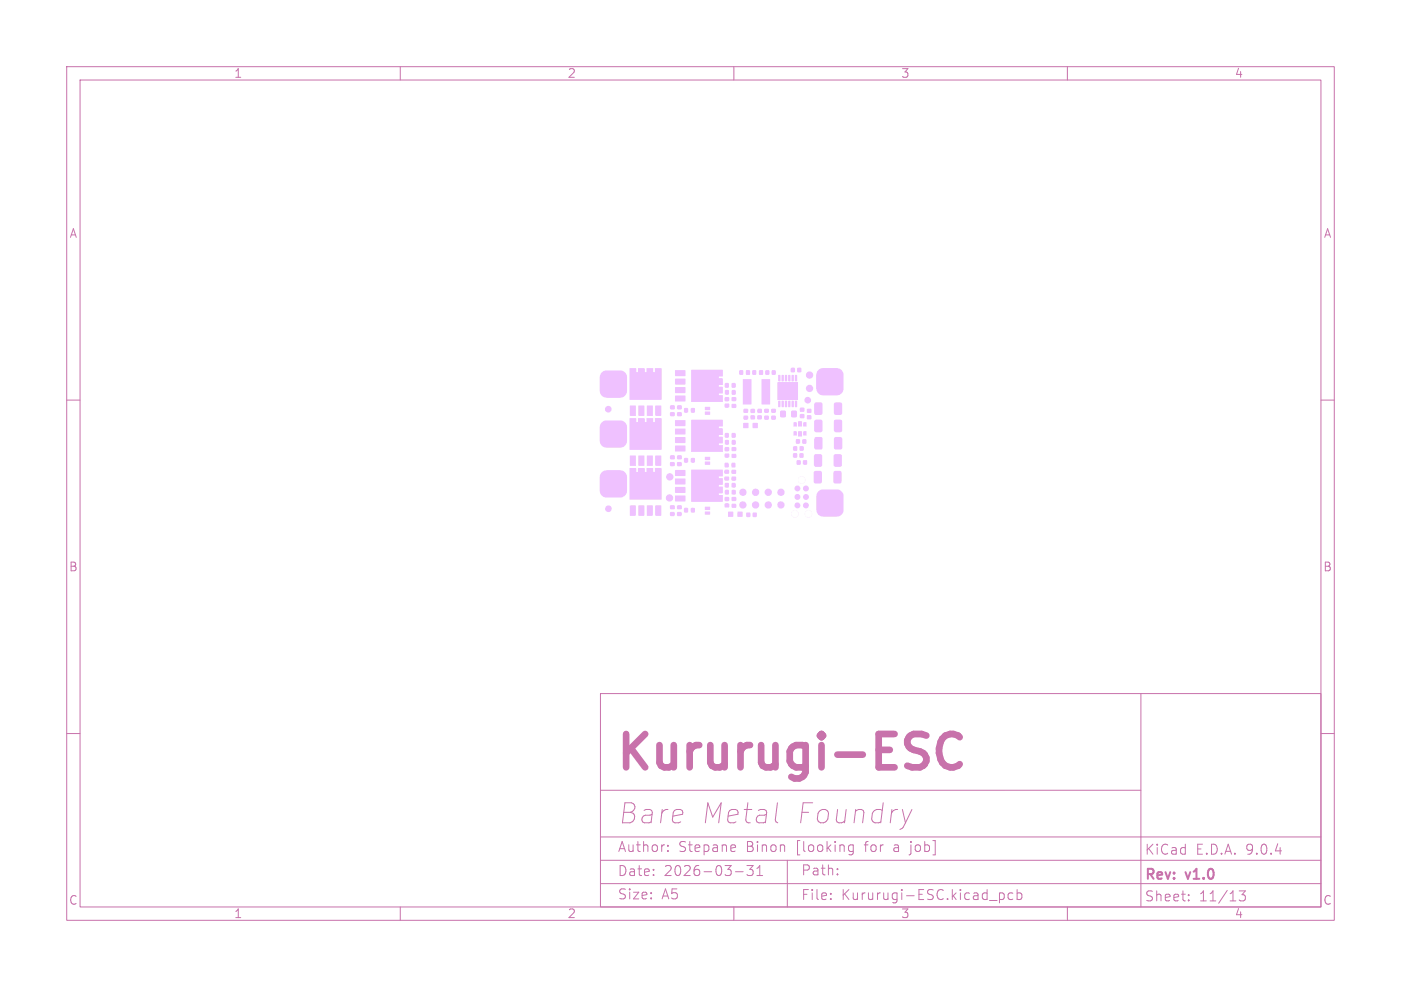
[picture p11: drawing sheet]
<svg xmlns="http://www.w3.org/2000/svg" width="210mm" height="148mm" viewBox="0 0 210 148" stroke-linecap="round" stroke-linejoin="round" font-family="sans-serif">
<defs><g id="words">
<text font-size="7" fill="#c872ab" x="92" y="116.8">Kururugi-ESC</text>
<g font-size="4.2" fill="#c872ab">
<text x="92.5" y="123.7">Bare</text>
<text x="104.8" y="123.7">Metal</text>
<text x="118.9" y="123.7">Foundry</text>
</g>
<g font-size="2.1" fill="#c872ab">
<text x="92.5" y="131.6">Date:</text>
<text x="92.5" y="128">Author:</text>
<text x="99.5" y="131.6">2026-03-31</text>
<text x="101.7" y="128">Stepane</text>
<text x="111.9" y="128">Binon</text>
<text x="119.5" y="128">[looking</text>
<text x="120" y="131.5">Path:</text>
<text x="129.9" y="128">for</text>
<text x="134.3" y="128">a</text>
<text x="137" y="128">job]</text>
<text x="171.5" y="128.4">KiCad</text>
<text x="179.2" y="128.4">E.D.A.</text>
<text x="186.8" y="128.4">9.0.4</text>
<text x="92.5" y="135.1">Size:</text>
<text x="99.2" y="135.1">A5</text>
<text x="120" y="135.2">File:</text>
<text x="126.1" y="135.2">Kururugi-ESC.kicad_pcb</text>
<text x="171.5" y="132.3">Rev:</text>
<text x="171.5" y="135.4">Sheet:</text>
<text x="177.9" y="132.3">v1.0</text>
<text x="179.7" y="135.4">11/13</text>
</g>
<g font-size="1.8" fill="#c872ab">
<text x="35" y="11.9">1</text>
<text x="85" y="11.9">2</text>
<text x="135" y="11.9">3</text>
<text x="185" y="11.9">4</text>
<text x="10.3" y="35.9">A</text>
<text x="198.4" y="35.9">A</text>
<text x="10.3" y="85.9">B</text>
<text x="198.3" y="85.9">B</text>
<text x="10.3" y="135.9">C</text>
<text x="35" y="137.9">1</text>
<text x="85" y="137.9">2</text>
<text x="135" y="137.9">3</text>
<text x="185" y="137.9">4</text>
<text x="198.3" y="135.9">C</text>
</g>
</g></defs>
<g fill="none" stroke="#c872ab" stroke-width=".15">
<path d="M10 10h190v128h-190zM12 12h186v124h-186zM60 10v2M110 10v2M160 10v2M10 60h2M198 60h2M10 110h2M90 104h108v32h-108zM171 118.5h-81M171 104v32M198 110h2"/>
<path d="M60 136v2M90 132.5h108M90 129h108M90 125.5h108M100.1 127.5v.2M100.1 126.8v.1M110 136v2M110 126.7l.2 .1 .1 .2-.8 .2M110.2 127.6l-.2 .1M110.2 130.7h1.2M112 129.8h.9l-.5 .6a.41 .41 0 0 1 .5 .2v.4l-.2 .2-.5 .1-.2-.2M113.5 131.3h.8"/>
<path d="M113.5 130.2l.4-.4v1.5M118 129v7M124.5 134.7v.2M124.5 134v.1M125.5 131v.2M125.5 130.3v.1M127.3 127.5l.2 .2 .4-.1M127.9 126.7v1.2a.41 .41 0 0 1-.6 .2M127.9 126.8l-.4-.1-.2 .1M136.7 121.4l-1 2M149.8 133.9v1.5M149.8 134l.4-.1 .3 .3v.4l-.1 .2h-.6"/>
<path d="M151.8 134l-.4-.1-.3 .3v.4l.1 .2h.6M152.5 134l.4-.1 .3 .3v.4l-.2 .2h-.5M152.5 133.4v1.5M160 136v2M178.2 134.9v.2M178.2 134.2v.1M185.7 133.6h1l-.5 .6a.41 .41 0 0 1 .5 .2v.4l-.2 .2-.5 .1-.3-.2"/>
</g>
<path d="M143.9 110.5a1.73 1.73 0 0 0-2.9 .8 3.2 3.2 0 0 0 .7 3.5 1.76 1.76 0 0 0 2.2-.2" fill="none" stroke="#c872ab" stroke-width="1"/>
<g fill="#efc1ff">
<path d="M111.9 76.9h.5v.6h-.5z"/>
<path d="M112.9 76.9h.5v.6h-.5z"/>
<path d="M109.2 76.7h.7v.8h-.7z"/>
<path d="M110.6 76.7h.7v.8h-.7z"/>
<path d="M122.7 73.7l.5-.3h2.2a1.05 1.05 0 0 1 1.1 1v2a1.05 1.05 0 0 1-1.1 1.1h-2a1.05 1.05 0 0 1-1-1.1v-2.2z"/>
<path d="M101.5 76.8h.7v.5h-.7z"/>
<path d="M100.5 76.8h.6v.5h-.6z"/>
<path d="M94.4 75.8h.9v1.5h-.9z"/>
<path d="M95.7 75.8h.9l-.1 1.5h-.8z"/>
<path d="M97 75.8h.9l-.1 1.5h-.8z"/>
<path d="M98.2 75.8h.9v1.5h-.9z"/>
<path d="M105.7 76.7h.7v.4l-.7 .1z"/>
<path d="M102.6 76.2h.5v.6h-.5z"/>
<path d="M103.6 76.2h.5v.6h-.5z"/>
<path d="M105.7 76h.7v.4l-.7 .1z"/>
<path d="M101.5 75.8h.7v.5h-.7z"/>
<path d="M100.5 75.8h.6v.5h-.6z"/>
<path d="M109.7 75.6h.6v.5h-.6z"/>
<path d="M108.7 75.5h.6v.6h-.6z"/>
<path d="M103.6 70.4h4.7v1h-.5v.3h.5v1h-.5v.3h.5v.9l-.5 .1v.2h.5v1h-4.7z"/>
<path d="M101.2 74.3h1.5v.8l-1.5 .1z"/>
<path d="M108.7 74.6h.6v.5h-.6z"/>
<path d="M109.7 74.6h.6v.5h-.6z"/>
<path d="M94.4 70.2h1v.6h.2v-.6h1v.6h.3v-.6h1v.6h.3v-.6h1v4.7h-4.8z"/>
<path d="M90.2 70.8l.5-.3h2.2a1.05 1.05 0 0 1 1.1 1.1v2a1.05 1.05 0 0 1-1.1 1h-2a1.05 1.05 0 0 1-1-1v-2.2z"/>
<path d="M108.7 73.5h.5v.6h-.5z"/>
<path d="M109.7 73.5h.5v.6h-.5z"/>
<path d="M101.2 73h1.5v.9h-1.5z"/>
<path d="M108.7 72.4h.5v.7h-.5z"/>
<path d="M109.7 72.4h.5v.7h-.5z"/>
<path d="M101.2 71.8h1.5v.8l-1.5 .1z"/>
<path d="M122 70.7l.3-.1h.7l.2 .1v1.5l-.1 .3h-.8l-.3-.1z"/>
<path d="M125 70.7l.2-.1h.7l.2 .1 .1 1.5-.2 .3h-.8l-.2-.1z"/>
<path d="M109.7 71.5h.6v.5h-.6z"/>
<path d="M108.6 71.5h.7v.5h-.7z"/>
<path d="M101.2 70.5h1.5v.8l-1.5 .1z"/>
<path d="M109.7 70.5h.6v.5h-.6z"/>
<path d="M108.6 70.5h.7v.5h-.7z"/>
<path d="M108.7 69.4h.5v.7h-.5z"/>
<path d="M109.7 69.4h.5v.7h-.5z"/>
<path d="M122.1 68.2l.2-.1h.7l.2 .1 .1 1.5-.2 .3h-.8l-.2-.1z"/>
<path d="M125 68.2l.3-.1h.7l.1 .1 .1 1.5-.1 .3h-.8l-.3-.1z"/>
<path d="M101.5 69.3h.7v.6h-.7z"/>
<path d="M100.5 69.3h.6v.6h-.6z"/>
<path d="M94.4 68.3l.9 .1v1.5l-.9-.1z"/>
<path d="M95.7 68.3l.9 .1-.1 1.5-.8-.1z"/>
<path d="M97 68.3l.9 .1-.1 1.5-.8-.1z"/>
<path d="M98.2 68.3l.9 .1v1.5l-.9-.1z"/>
<path d="M119.4 69h.6v.7h-.6z"/>
<path d="M120.4 69h.5v.7h-.5z"/>
<path d="M105.7 69.2h.7v.4l-.7 .1z"/>
<path d="M102.6 68.7h.5v.6h-.5z"/>
<path d="M103.6 68.7h.5v.6h-.5z"/>
<path d="M105.7 68.5h.7v.4l-.7 .1z"/>
<path d="M101.5 68.3h.7v.5h-.7z"/>
<path d="M100.5 68.3h.6v.5h-.6z"/>
<path d="M109.7 68.1h.6v.5h-.6z"/>
<path d="M118.9 68h.6v.6h-.6z"/>
<path d="M119.9 68h.5v.6h-.5z"/>
<path d="M108.7 68h.6v.6h-.6z"/>
<path d="M103.6 63h4.7v.9l-.5 .1v.2h.5v1h-.5v.3h.5v.9l-.5 .1v.2l.5 .1v1h-4.7z"/>
<path d="M101.2 66.8h1.5v.9h-1.5z"/>
<path d="M108.7 67.1h.6v.5h-.6z"/>
<path d="M109.7 67.1h.6v.5h-.6z"/>
<path d="M118.9 66.9h.6v.7h-.6z"/>
<path d="M119.9 66.9h.5v.7h-.5z"/>
<path d="M94.4 62.7h1v.6h.2v-.6h1v.6h.3v-.6h1v.6h.3v-.6h1v4.7h-4.8z"/>
<path d="M122.1 65.7l.3-.2h.7l.2 .2v1.4l-.1 .3h-.8l-.3-.1z"/>
<path d="M125.1 65.7l.2-.2h.7l.2 .2 .1 1.4-.2 .3h-.8l-.2-.1z"/>
<path d="M90.2 63.3l.5-.2 2.2-.1a1.05 1.05 0 0 1 1.1 1.1v2a1.05 1.05 0 0 1-1.1 1h-2a1.05 1.05 0 0 1-1-1v-2.2z"/>
<path d="M108.7 66h.5v.6h-.5z"/>
<path d="M109.7 66h.5v.6h-.5z"/>
<path d="M119.3 65.9h.6v.6h-.6z"/>
<path d="M120.3 65.9h.5v.6h-.5z"/>
<path d="M101.2 65.6l1.5-.1v.9h-1.5z"/>
<path d="M108.7 65h.5v.6h-.5z"/>
<path d="M109.7 65h.5v.6h-.5z"/>
<path d="M119.6 64.7h.6v.8h-.6z"/>
<path d="M119 64.7h.4v.6h-.4z"/>
<path d="M120.4 64.7h.5v.6h-.5z"/>
<path d="M101.2 64.3h1.5v.8l-1.5 .1z"/>
<path d="M122.1 63.1l.2-.2h.8l.1 .2 .1 1.4-.1 .3h-.9l-.2-.1z"/>
<path d="M125 63.1l.3-.2h.7l.2 .2v1.4l-.1 .3h-.8l-.3-.1z"/>
<path d="M111.4 63.4h.8v.8h-.8z"/>
<path d="M112.8 63.4h.8v.8h-.8z"/>
<path d="M119 63.3h.4v.7h-.4z"/>
<path d="M119.6 63.2h.6v.8h-.6z"/>
<path d="M120.4 63.3h.5v.7h-.5z"/>
<path d="M101.2 63h1.5v.8l-1.5 .1z"/>
<path d="M111.5 62.4h.6v.5h-.6z"/>
<path d="M114.6 62.4h.6v.5h-.6z"/>
<path d="M115.6 62.4h.7v.5h-.7z"/>
<path d="M112.5 62.3h.6v.6h-.6z"/>
<path d="M113.6 62.3h.6v.6h-.6z"/>
<path d="M121 62.3h.6v.5h-.6z"/>
<path d="M119.9 62.1h.6v.6h-.6z"/>
<path d="M117 61.6h.7v.9h-.7z"/>
<path d="M118.6 61.6h.8v.9h-.8z"/>
<path d="M101.5 61.8h.7v.6h-.7z"/>
<path d="M100.5 61.8h.6v.6h-.6z"/>
<path d="M94.4 60.8l.9 .1v1.5l-.9-.1z"/>
<path d="M95.7 60.8l.9 .1-.1 1.5-.8-.1z"/>
<path d="M97 60.8l.9 .1-.1 1.5-.8-.1z"/>
<path d="M98.3 60.8l.8 .1v1.5l-.9-.1z"/>
<path d="M122.1 60.5l.2-.2h.8l.1 .2 .1 1.4-.1 .3h-.9l-.2-.1z"/>
<path d="M125.1 60.4l.8-.1 .3 .2v1.4l-.1 .3h-.8l-.3-.1v-1.5z"/>
<path d="M105.7 61.7h.7v.5h-.7z"/>
<path d="M112.5 61.3h.6v.6h-.6z"/>
<path d="M113.6 61.3h.6v.6h-.6z"/>
<path d="M121 61.3h.6v.6h-.6z"/>
<path d="M111.5 61.3h.6v.6h-.6z"/>
<path d="M114.6 61.3h.6v.6h-.6z"/>
<path d="M115.6 61.3h.7v.6h-.7z"/>
<path d="M102.6 61.2h.5v.7h-.5z"/>
<path d="M103.6 61.2h.5v.7h-.5z"/>
<path d="M119.9 61.2h.6v.5h-.6z"/>
<path d="M105.7 61h.7v.5h-.7z"/>
<path d="M101.5 60.8h.7v.6h-.7z"/>
<path d="M100.5 60.8h.6v.5h-.6z"/>
<path d="M109.7 60.6h.6v.5h-.6z"/>
<path d="M108.7 60.5h.6v.6h-.6z"/>
<path d="M116.7 60.1l.3 .1-.1 .9-.2-.1z"/>
<path d="M117.2 60.1l.3 .1-.1 .9-.2-.1z"/>
<path d="M117.7 60.1l.3 .1-.1 .9-.2-.1z"/>
<path d="M118.2 60.1l.3 .1-.1 .9-.2-.1z"/>
<path d="M118.7 60.1l.3 .1-.1 .9-.2-.1z"/>
<path d="M119.2 60.1l.3 .1-.1 .9-.2-.1z"/>
<path d="M111.4 56.9h1.2v3.7h-1.3z"/>
<path d="M114.2 56.9h1.2v3.7h-1.3z"/>
<path d="M103.6 55.5h4.7v.9l-.5 .1v.2h.5v1h-.5v.3h.5v1h-.5v.3h.5v1h-4.7z"/>
<path d="M101.2 59.3h1.5v.9h-1.5z"/>
<path d="M108.7 59.6h.6v.5h-.6z"/>
<path d="M109.7 59.6h.6v.5h-.6z"/>
<path d="M116.5 57.3h3.1v2.7h-3.1z"/>
<path d="M94.4 55.2h1v.6h.2v-.6h1v.6h.3v-.6h1v.6h.3v-.6h1v4.7h-4.8z"/>
<path d="M90.2 55.9l.5-.3 2.2-.1a1.05 1.05 0 0 1 1.1 1.1v2a1.05 1.05 0 0 1-1.1 1h-2a1.05 1.05 0 0 1-1-1v-2.2z"/>
<path d="M122.7 55.5l.5-.3h2.2a1.05 1.05 0 0 1 1.1 1v2a1.05 1.05 0 0 1-1.1 1.1h-2a1.05 1.05 0 0 1-1-1.1v-2.2z"/>
<path d="M108.7 58.5h.5v.7h-.5z"/>
<path d="M109.7 58.5h.5v.7h-.5z"/>
<path d="M101.2 58.1l1.5-.1v.9h-1.5z"/>
<path d="M108.7 57.5h.5v.6h-.5z"/>
<path d="M109.7 57.5h.5v.6h-.5z"/>
<path d="M101.2 56.8h1.5v.8l-1.5 .1z"/>
<path d="M116.7 56.2l.3 .1-.1 .9-.2-.1z"/>
<path d="M117.2 56.2l.3 .1-.1 .9-.2-.1z"/>
<path d="M117.7 56.2l.3 .1-.1 .9-.2-.1z"/>
<path d="M118.2 56.2l.3 .1-.1 .9-.2-.1z"/>
<path d="M118.7 56.2l.3 .1-.1 .9-.2-.1z"/>
<path d="M119.2 56.2l.3 .1-.1 .9-.2-.1z"/>
<path d="M101.2 55.5h1.5v.9h-1.5z"/>
<path d="M110.8 55.5h.6v.7h-.6z"/>
<path d="M111.9 55.5h.5v.7h-.5z"/>
<path d="M114.7 55.6h.6v.6h-.6z"/>
<path d="M115.7 55.6h.6v.6h-.6z"/>
<path d="M112.8 55.5h.5v.7h-.5z"/>
<path d="M113.8 55.5h.5v.7h-.5z"/>
<path d="M118.6 55.2h.5v.6h-.5z"/>
<path d="M119.5 55.2h.6v.6h-.6z"/>
<circle cx="119.2" cy="77.1" r=".55"/>
<circle cx="121.2" cy="77.1" r=".55"/>
<circle cx="91.2" cy="76.3" r=".5"/>
<circle cx="111.4" cy="75.7" r=".55"/>
<circle cx="113.3" cy="75.7" r=".55"/>
<circle cx="115.2" cy="75.7" r=".55"/>
<circle cx="117.1" cy="75.7" r=".55"/>
<circle cx="119.5" cy="75.8" r=".44"/>
<circle cx="120.8" cy="75.8" r=".44"/>
<circle cx="100.4" cy="74.7" r=".55"/>
<circle cx="119.5" cy="74.5" r=".44"/>
<circle cx="120.8" cy="74.5" r=".44"/>
<circle cx="111.4" cy="73.8" r=".55"/>
<circle cx="113.3" cy="73.8" r=".55"/>
<circle cx="115.2" cy="73.8" r=".55"/>
<circle cx="117.1" cy="73.8" r=".55"/>
<circle cx="119.5" cy="73.3" r=".44"/>
<circle cx="120.8" cy="73.3" r=".44"/>
<circle cx="120.2" cy="72" r=".55"/>
<circle cx="100.4" cy="71.5" r=".55"/>
<circle cx="91.2" cy="61.4" r=".5"/>
<circle cx="121.1" cy="60" r=".5"/>
<circle cx="121.4" cy="58.2" r=".55"/>
<circle cx="121.4" cy="56.2" r=".55"/>
</g>
<g fill="#fff" stroke="#fff" stroke-width=".15">
<circle cx="119.2" cy="77.1" r=".5"/>
<circle cx="121.2" cy="77.1" r=".5"/>
<circle cx="120.2" cy="72" r=".5"/>
</g>
<use href="#words"/>
</svg>
